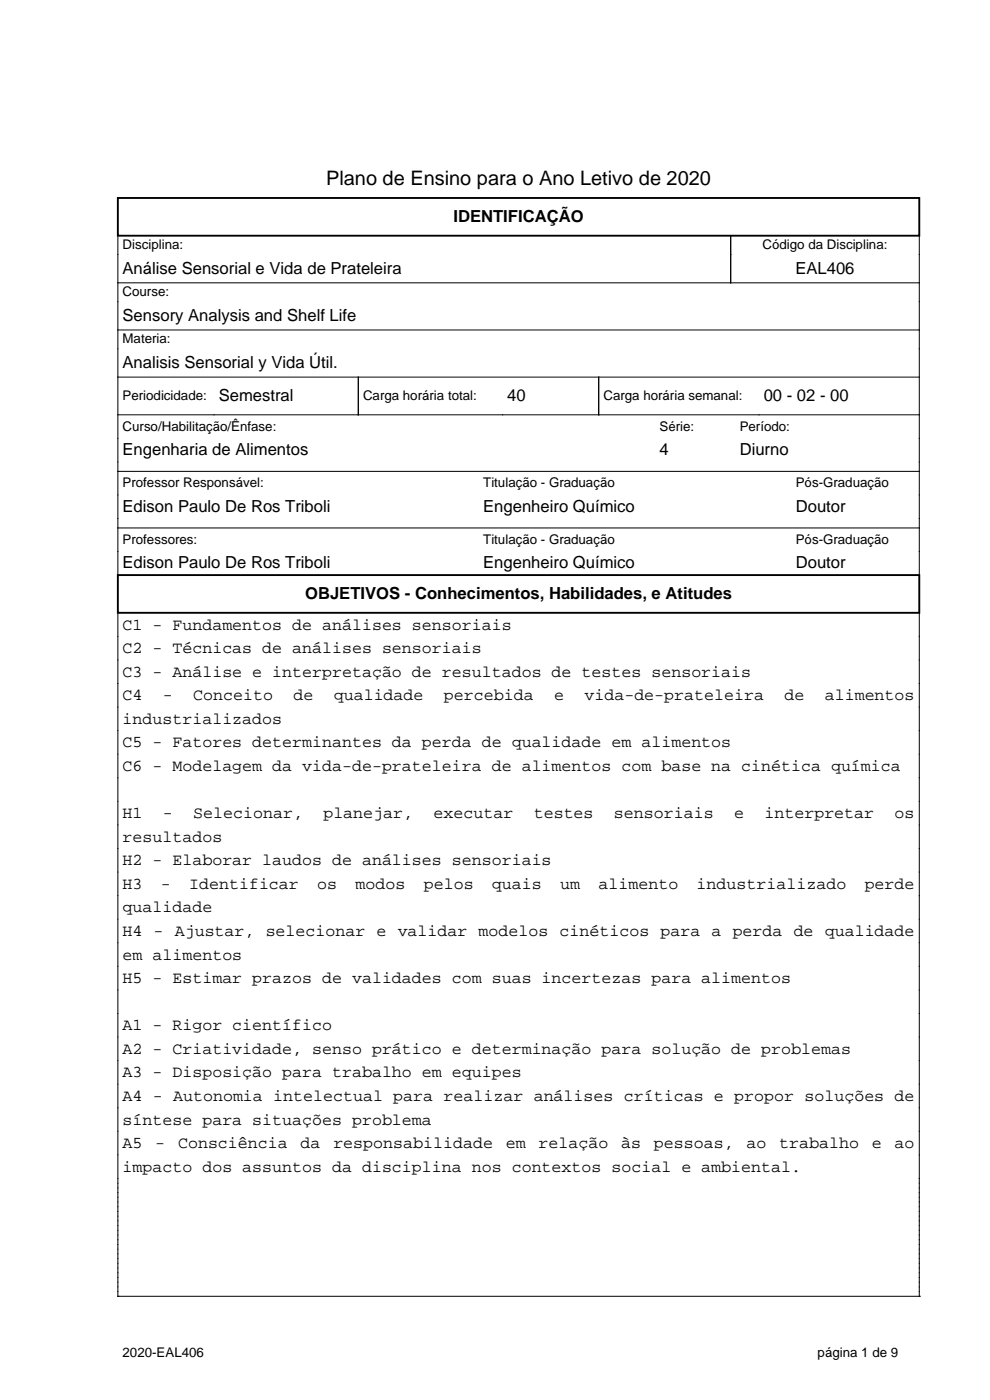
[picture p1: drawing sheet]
<svg xmlns="http://www.w3.org/2000/svg" width="210mm" height="297mm" viewBox="0 0 210 297" stroke-linecap="round" stroke-linejoin="round" font-family="sans-serif">
<defs><g id="words">
<text font-size="4.2" x="69.2" y="39.3">Plano de Ensino para o Ano Letivo de 2020</text>
<g font-size="3.5">
<text x="96.2" y="47.1">IDENTIFICAÇÃO</text>
<text x="26" y="58.1">Análise Sensorial e Vida de Prateleira</text>
<text x="168.7" y="58.1">EAL406</text>
<text x="26" y="68.1">Sensory Analysis and Shelf Life</text>
<text x="26" y="78.1">Analisis Sensorial y Vida Útil.</text>
<text x="46.4" y="85.1">Semestral</text>
<text x="107.6" y="85.1">40</text>
<text x="162" y="85.1">00 - 02 - 00</text>
<text x="26" y="96.6">Engenharia de Alimentos</text>
<text x="139.9" y="96.6">4</text>
<text x="156.9" y="96.6">Diurno</text>
<text x="26" y="108.6">Edison Paulo De Ros Triboli</text>
<text x="102.5" y="108.6">Engenheiro Químico</text>
<text x="168.8" y="108.6">Doutor</text>
<text x="26" y="120.6">Edison Paulo De Ros Triboli</text>
<text x="102.5" y="120.6">Engenheiro Químico</text>
<text x="168.8" y="120.6">Doutor</text>
<text x="64.7" y="127.1">OBJETIVOS - Conhecimentos, Habilidades, e Atitudes</text>
<text x="26" y="133.6">C1 - Fundamentos de análises sensoriais</text>
<text x="26" y="138.6">C2 - Técnicas de análises sensoriais</text>
<text x="26" y="143.6">C3 - Análise e interpretação de resultados de testes sensoriais</text>
<text x="26" y="148.6">C4</text>
<text x="34.6" y="148.6">-</text>
<text x="41" y="148.6">Conceito</text>
<text x="62.2" y="148.6">de</text>
<text x="70.8" y="148.6">qualidade</text>
<text x="94.2" y="148.6">percebida</text>
<text x="117.5" y="148.6">e</text>
<text x="124" y="148.6">vida-de-prateleira</text>
<text x="166.4" y="148.6">de</text>
<text x="175" y="148.6">alimentos</text>
<text x="26" y="153.6">industrializados</text>
<text x="26" y="158.6">C5 - Fatores determinantes da perda de qualidade em alimentos</text>
<text x="26" y="163.6">C6 - Modelagem da vida-de-prateleira de alimentos com base na cinética química</text>
<text x="26" y="173.6">H1</text>
<text x="34.6" y="173.6">-</text>
<text x="41" y="173.6">Selecionar,</text>
<text x="68.6" y="173.6">planejar,</text>
<text x="92" y="173.6">executar</text>
<text x="113.2" y="173.6">testes</text>
<text x="130.2" y="173.6">sensoriais</text>
<text x="155.7" y="173.6">e</text>
<text x="162.2" y="173.6">interpretar</text>
<text x="189.8" y="173.6">os</text>
<text x="26" y="178.6">resultados</text>
<text x="26" y="183.6">H2 - Elaborar laudos de análises sensoriais</text>
<text x="26" y="188.6">H3</text>
<text x="34.1" y="188.6">-</text>
<text x="40.1" y="188.6">Identificar</text>
<text x="67.3" y="188.6">os</text>
<text x="75.4" y="188.6">modos</text>
<text x="89.9" y="188.6">pelos</text>
<text x="104.4" y="188.6">quais</text>
<text x="118.8" y="188.6">um</text>
<text x="127" y="188.6">alimento</text>
<text x="147.8" y="188.6">industrializado</text>
<text x="183.4" y="188.6">perde</text>
<text x="26" y="193.6">qualidade</text>
<text x="26" y="198.6">H4 - Ajustar, selecionar e validar modelos cinéticos para a perda de qualidade</text>
<text x="26" y="203.6">em alimentos</text>
<text x="26" y="208.6">H5 - Estimar prazos de validades com suas incertezas para alimentos</text>
<text x="26" y="218.6">A1 - Rigor científico</text>
<text x="26" y="223.6">A2 - Criatividade, senso prático e determinação para solução de problemas</text>
<text x="26" y="228.6">A3 - Disposição para trabalho em equipes</text>
<text x="26" y="233.6">A4 - Autonomia intelectual para realizar análises críticas e propor soluções de</text>
<text x="26" y="238.6">síntese para situações problema</text>
<text x="26" y="243.6">A5</text>
<text x="32.9" y="243.6">-</text>
<text x="37.8" y="243.6">Consciência</text>
<text x="63.8" y="243.6">da</text>
<text x="70.7" y="243.6">responsabilidade</text>
<text x="107.3" y="243.6">em</text>
<text x="114.2" y="243.6">relação</text>
<text x="131.8" y="243.6">às</text>
<text x="138.7" y="243.6">pessoas,</text>
<text x="158.3" y="243.6">ao</text>
<text x="165.3" y="243.6">trabalho</text>
<text x="184.9" y="243.6">e</text>
<text x="189.8" y="243.6">ao</text>
<text x="26" y="248.6">impacto dos assuntos da disciplina nos contextos social e ambiental.</text>
</g>
<g font-size="2.8">
<text x="26" y="52.8">Disciplina:</text>
<text x="161.7" y="52.8">Código da Disciplina:</text>
<text x="26" y="62.8">Course:</text>
<text x="26" y="72.8">Materia:</text>
<text x="26" y="84.8">Periodicidade:</text>
<text x="77" y="84.8">Carga horária total:</text>
<text x="128" y="84.8">Carga horária semanal:</text>
<text x="26" y="91.3">Curso/Habilitação/Ênfase:</text>
<text x="139.9" y="91.3">Série:</text>
<text x="156.9" y="91.3">Período:</text>
<text x="26" y="103.3">Professor Responsável:</text>
<text x="102.5" y="103.3">Titulação - Graduação</text>
<text x="168.8" y="103.3">Pós-Graduação</text>
<text x="26" y="115.3">Professores:</text>
<text x="102.5" y="115.3">Titulação - Graduação</text>
<text x="168.8" y="115.3">Pós-Graduação</text>
<text x="26" y="287.8">2020-EAL406</text>
<text x="173.4" y="287.8">página 1 de 9</text>
</g>
</g></defs>
<path d="M25 42h170v8h-170zM25 122h170v8h-170z" fill="none" stroke="#000" stroke-width=".4"/>
<g fill="none" stroke="#000" stroke-width=".21">
<path d="M25 50v72M155 50v10M195 50v72M25 60h170M25 70h170M25 80h170M76 80v8M127 80v8M25 88h170M25 100h170M25 112h170M25 130v145"/>
<path d="M195 130v145M25 275h.1M25 275h170M195 275h.1"/>
</g>
<use href="#words"/>
</svg>
